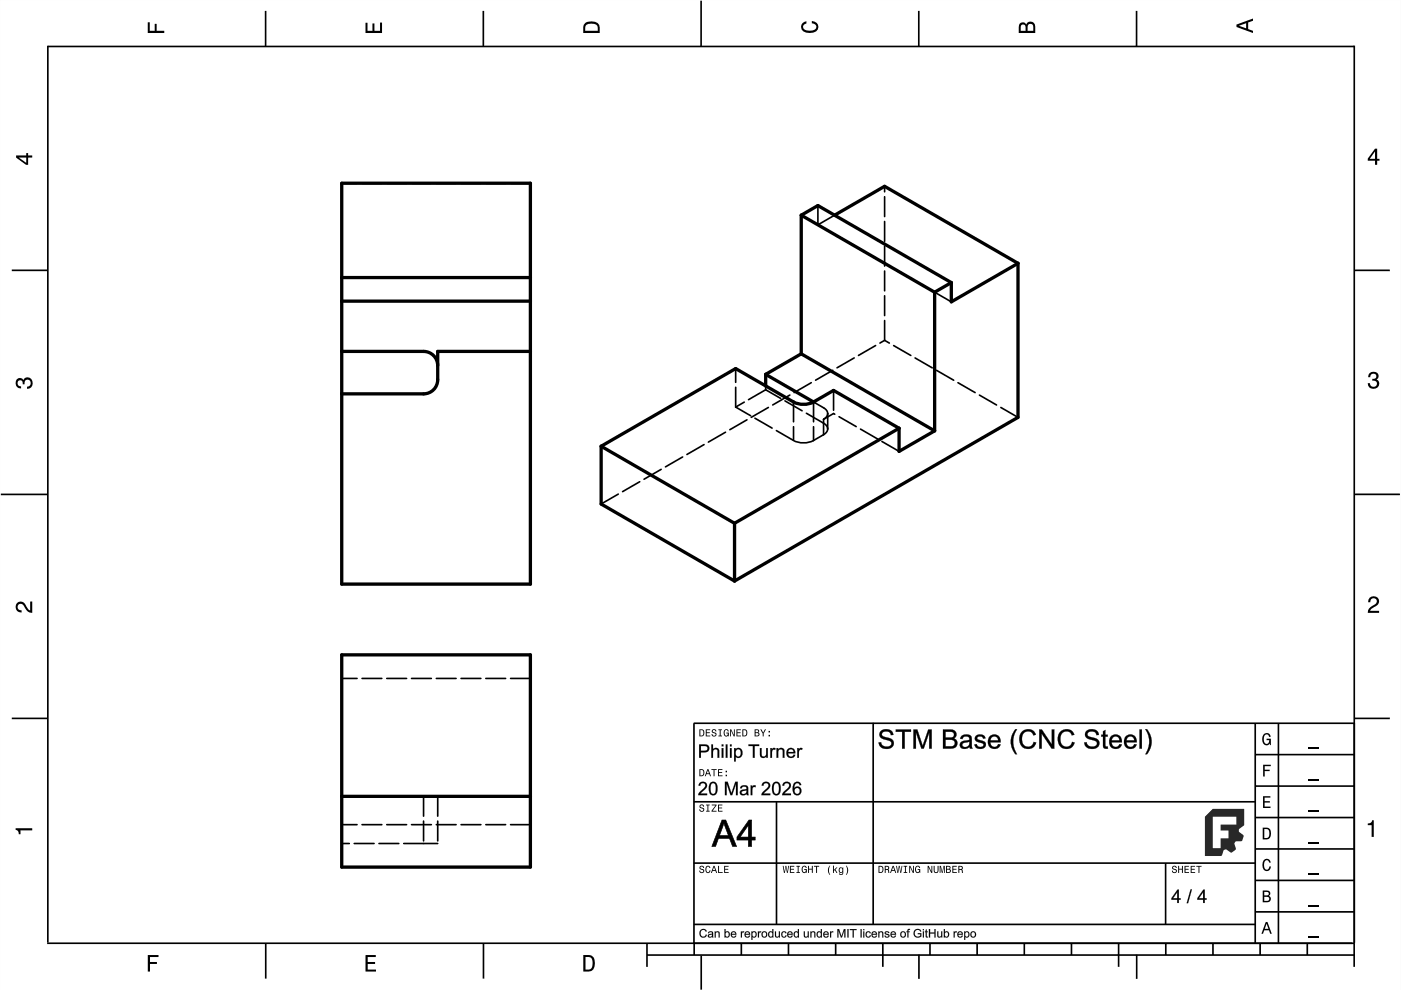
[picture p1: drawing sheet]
<svg xmlns="http://www.w3.org/2000/svg" width="297mm" height="210mm" viewBox="0 0 297 210" stroke-linecap="round" stroke-linejoin="round" font-family="sans-serif">
<g fill="#000">
<path d="M0 0h297v210h-297zM0 0v210h297v-210z"/>
<path d="M153 173.8h.9l2.4 5.7h-1l-.6-1.7h-2.4l-.5 1.7h-1zM153.1 173.9l-2.2 5.5h.8l.6-1.7h2.4l.6 1.7h.9l-2.3-5.5zM153.4 174.5h.1l-.2 .8-.8 1.9 1.9-.1v.1zM153.4 174.4h.1l1 2.8h-2l.7-1.7zM158.8 173.8h.6v3.7l.8-.1v.8l-.8-.1v1.4h-.8l.1-1.4-2.5 .1v-.7zM158.8 173.9l-2.6 3.6v.6l2.5-.1v1.4h.7l-.1-1.4 .8 .1v-.6h-.8l.1-3.6zM158.6 175h.1l-1.7 2.5-.1-.1 1.8 .1zM158.7 174.8v2.7h-1.9z"/>
<path d="M153.1 173.9h.8l2.3 5.5h-.9l-.6-1.6h-2.4l-.6 1.6h-.8zM153.5 174.4l-1 2.8h1.9zM158.8 173.9h.6v3.6h.7v.6h-.7v1.3h-.7v-1.3h-2.5v-.6zM158.7 175l-1.8 2.5h1.8z"/>
<path d="M148.6 197.1a.78 .78 0 0 1 1.2 .4h-.2a.6 .6 0 0 0-.8-.3 .6 .6 0 0 0-.2 .9 .55 .55 0 0 0 .5 .5 .55 .55 0 0 0 .5-.5l.3 .1a.86 .86 0 0 1-1.3 .5 .86 .86 0 0 1-.2-1.3zM150.2 197.6l.1-.1a.58 .58 0 0 1 .7 0 .58 .58 0 0 1 .2 .7l.1 .6h-.3v-.2a.46 .46 0 0 1-.7 .2 .46 .46 0 0 1-.1-.7l.8-.1a.33 .33 0 0 0-.3-.4 .33 .33 0 0 0-.4 .3l-.2-.1zM150.4 198.3a.31 .31 0 0 0 .2 .4 .31 .31 0 0 0 .4-.4v-.2zM151.5 197.5h.2v.2a.46 .46 0 0 1 .6-.2 .46 .46 0 0 1 .3 .5v.8h-.2v-.8a.3 .3 0 0 0-.3-.4 .3 .3 0 0 0-.3 .3l-.1 .9h-.2zM153.6 197h.2v.6a.59 .59 0 0 1 .9 .5 .59 .59 0 0 1-.9 .5v.2h-.2zM153.9 197.8a.44 .44 0 0 0-.1 .6 .44 .44 0 0 0 .6 .1v-.8l-.2-.1zM155.1 197.6a.6 .6 0 0 1 .7-.1 .6 .6 0 0 1 .3 .7h-.9a.38 .38 0 0 0 .2 .4 .38 .38 0 0 0 .5-.2h.2a.66 .66 0 0 1-1 .3 .66 .66 0 0 1 0-1.1zM155.3 197.7l-.1 .3h.7l-.2-.3zM157.1 197.5h.2v.2l.4-.2v.2a.29 .29 0 0 0-.3 .1 .29 .29 0 0 0-.1 .3v.7h-.2zM158 197.6a.6 .6 0 0 1 .7-.1 .6 .6 0 0 1 .3 .7h-.9a.38 .38 0 0 0 .3 .4 .38 .38 0 0 0 .4-.2h.2a.66 .66 0 0 1-1 .3 .66 .66 0 0 1 0-1.1zM158.2 197.7l-.1 .3h.7l-.2-.3zM159.3 197.5h.2v.1a.59 .59 0 0 1 .9 .5 .59 .59 0 0 1-.9 .5v.7h-.2zM159.6 197.8l-.1 .5 .2 .3a.47 .47 0 0 0 .5-.5 .47 .47 0 0 0-.5-.4zM160.7 197.5h.2v.2l.4-.2v.2a.29 .29 0 0 0-.3 .1 .29 .29 0 0 0-.1 .3v.7h-.2zM161.5 198.1a.66 .66 0 0 1 1.3 0 .66 .66 0 0 1-1.3 0zM161.8 197.8a.44 .44 0 0 0-.1 .6 .44 .44 0 0 0 .7-.1l-.1-.5-.2-.2zM163 197.6l.4-.2 .4 .2v-.6h.2v1.8h-.2v-.2a.62 .62 0 0 1-.9-.1 .62 .62 0 0 1 .1-.9zM163.2 197.7a.45 .45 0 0 0-.2 .7 .45 .45 0 0 0 .7 .1v-.7l-.3-.2zM164.3 197.5h.2v.7a.32 .32 0 0 0 .4 .4 .32 .32 0 0 0 .2-.4v-.7h.3v1.3h-.2v-.2a.46 .46 0 0 1-.6 .2 .46 .46 0 0 1-.3-.5zM165.8 197.6l.6-.1 .3 .4h-.2l-.1-.2a.44 .44 0 0 0-.5 .4 .44 .44 0 0 0 .5 .4l.2-.2h.2a.62 .62 0 0 1-.9 .4 .62 .62 0 0 1-.2-.9zM167.1 197.6a.6 .6 0 0 1 .7-.1 .6 .6 0 0 1 .3 .7h-1a.38 .38 0 0 0 .3 .4 .38 .38 0 0 0 .4-.2h.3a.66 .66 0 0 1-1 .3 .66 .66 0 0 1 0-1.1zM167.2 197.7l-.1 .3h.7l-.2-.3zM168.4 197.6l.4-.2 .4 .2v-.6h.2v1.8h-.2v-.2a.62 .62 0 0 1-.9-.1 .62 .62 0 0 1 .1-.9zM168.6 197.7a.45 .45 0 0 0-.1 .7 .45 .45 0 0 0 .6 .1v-.7l-.3-.2zM170.4 197.5h.2v.7a.32 .32 0 0 0 .4 .4 .32 .32 0 0 0 .3-.4v-.7h.2v1.3h-.2v-.2a.46 .46 0 0 1-.6 .2 .46 .46 0 0 1-.3-.5zM171.8 197.5h.2v.2a.46 .46 0 0 1 .6-.2 .46 .46 0 0 1 .3 .5v.8h-.2v-.8a.3 .3 0 0 0-.3-.4 .3 .3 0 0 0-.3 .3l-.1 .9h-.2zM173.3 197.6l.4-.2 .3 .2v-.6h.3v1.8h-.2v-.2a.62 .62 0 0 1-.9-.1 .62 .62 0 0 1 .1-.9zM173.5 197.7a.45 .45 0 0 0-.2 .7 .45 .45 0 0 0 .7 .1v-.7l-.3-.2zM174.7 197.6a.6 .6 0 0 1 .7-.1 .6 .6 0 0 1 .3 .7h-.9a.38 .38 0 0 0 .2 .4 .38 .38 0 0 0 .5-.2h.2a.66 .66 0 0 1-1 .3 .66 .66 0 0 1 0-1.1zM174.9 197.7l-.1 .3h.7l-.2-.3zM176 197.5h.2v.2l.4-.2v.2a.29 .29 0 0 0-.3 .1 .29 .29 0 0 0-.1 .3v.7h-.2zM177.5 197h.4l.5 1.5 .5-1.5h.3v1.8h-.2v-1.5l-.5 1.5h-.2l-.5-1.6v1.6h-.3zM179.7 197h.2v1.8h-.2zM180.2 197h1.4v.2h-.6v1.6h-.2v-1.6h-.6zM182.5 197h.2v1.8h-.2zM183 197h.2v.2h-.2zM183 197.5h.2v1.3h-.2zM183.7 197.6l.6-.1 .3 .4h-.2l-.1-.2a.44 .44 0 0 0-.6 .4 .44 .44 0 0 0 .6 .4l.1-.2h.2a.62 .62 0 0 1-.8 .4 .62 .62 0 0 1-.2-.9zM184.9 197.6a.6 .6 0 0 1 .7-.1 .6 .6 0 0 1 .4 .7h-1a.38 .38 0 0 0 .3 .4 .38 .38 0 0 0 .4-.2h.2a.66 .66 0 0 1-1 .3 .66 .66 0 0 1 0-1.1zM185.1 197.7l-.1 .3h.7l-.2-.3zM186.2 197.5h.2v.2a.46 .46 0 0 1 .6-.2 .46 .46 0 0 1 .3 .5v.8h-.2v-.8a.3 .3 0 0 0-.3-.4 .3 .3 0 0 0-.3 .3l-.1 .9h-.2zM187.6 197.6l.2-.1a.51 .51 0 0 1 .8 .3h-.3a.26 .26 0 0 0-.3-.2 .26 .26 0 0 0-.2 .3l.1 .1a.45 .45 0 0 1 .6 .2 .45 .45 0 0 1-.1 .5h-.7l-.2-.3h.2a.29 .29 0 0 0 .4 .3 .29 .29 0 0 0 .2-.4 .55 .55 0 0 1-.7-.6zM189 197.6a.6 .6 0 0 1 .7-.1 .6 .6 0 0 1 .3 .7h-1a.38 .38 0 0 0 .3 .4 .38 .38 0 0 0 .4-.2h.3a.66 .66 0 0 1-1 .3 .66 .66 0 0 1 0-1.1zM189.1 197.7l-.1 .3h.8l-.3-.3zM190.9 198.1a.66 .66 0 0 1 1.3 0 .66 .66 0 0 1-1.3 0zM191.2 197.8a.44 .44 0 0 0-.1 .6 .44 .44 0 0 0 .7-.1l-.1-.5-.2-.2zM192.5 197.1l.5-.1-.1 .2-.3 .1v.2h.3v.1h-.3v1.2h-.2v-1.2h-.2v-.1h.2zM194 197.1a.83 .83 0 0 1 1.3 .4h-.2a.66 .66 0 0 0-1-.2 .66 .66 0 0 0-.1 1 .74 .74 0 0 0 1.1 .1v-.3h-.5v-.2h.7v.6a.97 .97 0 0 1-1.4 .1 .97 .97 0 0 1 .1-1.5zM195.7 197h.2v.2h-.2zM195.7 197.5h.2v1.3h-.2zM196.3 197.2l.2-.2v.5h.2v.1h-.2v.8l.2 .4a.32 .32 0 0 1-.3-.1 .32 .32 0 0 1-.1-.3v-.8h-.2zM197 197h.2v.7h.9v-.7h.3v1.8h-.3v-.9h-.9v.9h-.2zM198.7 197.5h.2v.7a.32 .32 0 0 0 .4 .4 .32 .32 0 0 0 .3-.4v-.7h.2v1.3h-.2v-.2a.46 .46 0 0 1-.6 .2 .46 .46 0 0 1-.3-.5zM200.1 197h.2v.6a.59 .59 0 0 1 .9 .5 .59 .59 0 0 1-.9 .5v.2h-.2zM200.4 197.8a.44 .44 0 0 0-.1 .6 .44 .44 0 0 0 .6 .1v-.8l-.2-.1zM202.2 197.5h.2v.2l.4-.2v.2a.29 .29 0 0 0-.3 .1 .29 .29 0 0 0-.1 .3v.7h-.2zM203.1 197.6a.6 .6 0 0 1 .7-.1 .6 .6 0 0 1 .4 .7h-1a.38 .38 0 0 0 .3 .4 .38 .38 0 0 0 .4-.2h.2a.66 .66 0 0 1-1 .3 .66 .66 0 0 1 0-1.1zM203.3 197.7l-.1 .3h.7l-.2-.3zM204.4 197.5h.2v.1a.59 .59 0 0 1 .9 .5 .59 .59 0 0 1-.9 .5v.7h-.2zM204.7 197.8l-.1 .5 .2 .3a.47 .47 0 0 0 .5-.5 .47 .47 0 0 0-.5-.4zM205.7 198.1a.66 .66 0 0 1 1.3 0 .66 .66 0 0 1-1.3 0zM206.1 197.8a.44 .44 0 0 0-.1 .6 .44 .44 0 0 0 .7-.1l-.1-.5-.3-.2z"/>
<path d="M148.6 197.1a.79 .79 0 0 1 1.3 .4h-.3a.59 .59 0 0 0-.8-.3 .59 .59 0 0 0-.2 .9 .53 .53 0 0 0 .5 .5 .53 .53 0 0 0 .5-.5l.3 .1a.82 .82 0 0 1-1 .6 .82 .82 0 0 1-.6-.9zM148.6 197.2a.87 .87 0 0 0-.1 1.3 .87 .87 0 0 0 1.3-.1l.1-.2-.3-.1a.58 .58 0 0 1-.7 .5 .58 .58 0 0 1-.4-.7 .58 .58 0 0 1 .4-.7 .58 .58 0 0 1 .7 .3h.2a.77 .77 0 0 0-1.2-.3zM150.2 197.6a.55 .55 0 0 1 .6-.2 .55 .55 0 0 1 .4 .5l.1 .9h-.3v-.2a.46 .46 0 0 1-.7 .2 .46 .46 0 0 1 0-.7l.7-.1a.32 .32 0 0 0-.3-.4 .32 .32 0 0 0-.4 .3h-.2zM150.2 197.6l-.1 .2 .2 .1a.35 .35 0 0 1 .6-.2l.1 .3-.6 .1a.4 .4 0 0 0-.3 .5 .4 .4 0 0 0 .6 .1l.3-.1v.2h.3l-.1-1.1a.6 .6 0 0 0-1-.1zM150.4 198.3h-.1a.29 .29 0 0 0 .3 .4 .29 .29 0 0 0 .3-.3l.1-.3zM150.4 198.3l.6-.2a.35 .35 0 0 1-.2 .5 .35 .35 0 0 1-.5-.3zM151.5 197.5h.2v.2a.47 .47 0 0 1 .6-.3 .47 .47 0 0 1 .3 .6v.8h-.2v-.8a.29 .29 0 0 0-.3-.4 .29 .29 0 0 0-.3 .3v.9h-.3zM151.5 197.5v1.3h.2l.1-.9a.31 .31 0 0 1 .3-.3 .31 .31 0 0 1 .3 .4v.8h.2v-1a.46 .46 0 0 0-.4-.3 .46 .46 0 0 0-.5 .2v-.2zM153.6 197h.2v.6a.61 .61 0 0 1 1 .5 .61 .61 0 0 1-1 .5v.2h-.2zM153.6 197v1.8h.2v-.2a.57 .57 0 0 0 .8-.1 .57 .57 0 0 0 0-.8 .57 .57 0 0 0-.8 0v-.7zM153.9 197.8a.43 .43 0 0 0-.1 .6 .43 .43 0 0 0 .6 .1v-.7l-.2-.2zM153.9 197.7a.42 .42 0 0 1 .6 .4 .42 .42 0 0 1-.6 .4zM155.1 197.6a.61 .61 0 0 1 .7-.1 .61 .61 0 0 1 .3 .7h-.9a.37 .37 0 0 0 .3 .4 .37 .37 0 0 0 .4-.3l.2 .1a.67 .67 0 0 1-1 .3 .67 .67 0 0 1 0-1.1zM155.1 197.6a.65 .65 0 0 0 0 1.1 .65 .65 0 0 0 1-.3h-.2a.38 .38 0 0 1-.5 .2 .38 .38 0 0 1-.2-.4h.9a.59 .59 0 0 0-.3-.7 .59 .59 0 0 0-.7 .1zM155.3 197.7l-.1 .3h.7l-.2-.3zM155.3 197.7l.4-.1 .2 .4h-.7zM157.1 197.5h.2v.2l.2-.3 .3 .1-.1 .2-.4 .1v1h-.2zM157.1 197.5v1.3h.2v-.7a.29 .29 0 0 1 .1-.4 .29 .29 0 0 1 .3 0l.1-.2h-.3l-.2 .2v-.2zM158 197.6a.61 .61 0 0 1 .7-.1 .61 .61 0 0 1 .3 .7h-.9a.37 .37 0 0 0 .3 .4 .37 .37 0 0 0 .4-.3l.3 .1a.67 .67 0 0 1-1.1 .3 .67 .67 0 0 1 0-1.1zM158 197.6a.65 .65 0 0 0 .1 1.1 .65 .65 0 0 0 .9-.3h-.2a.38 .38 0 0 1-.4 .2 .38 .38 0 0 1-.3-.4h.9a.59 .59 0 0 0-.3-.7 .59 .59 0 0 0-.7 .1zM158.2 197.7l-.1 .3h.7l-.2-.3zM158.2 197.7l.4-.1 .2 .4h-.7zM159.3 197.5h.2v.1a.49 .49 0 0 1 .5-.2 .49 .49 0 0 1 .4 .4 .62 .62 0 0 1 0 .8 .62 .62 0 0 1-.9 0v.7h-.2zM159.3 197.5v1.8h.2v-.7a.58 .58 0 0 0 .9-.5 .58 .58 0 0 0-.9-.4v-.2zM159.6 197.8l-.1 .5 .2 .3a.46 .46 0 0 0 .5-.5 .46 .46 0 0 0-.5-.4zM159.6 197.7l.1-.1a.45 .45 0 0 1 .5 .6 .45 .45 0 0 1-.6 .3l-.1-.4zM160.7 197.5h.2v.2l.2-.3 .3 .1-.1 .2-.3 .1-.1 1h-.2zM160.7 197.5v1.3h.2v-.7a.29 .29 0 0 1 .1-.4 .29 .29 0 0 1 .3 0l.1-.2h-.3l-.2 .2v-.2zM161.4 198.1a.7 .7 0 0 1 1.4 0 .7 .7 0 0 1-1.4 0zM161.5 198.1a.65 .65 0 0 0 1.3 0 .65 .65 0 0 0-1.3 0zM161.8 197.8a.45 .45 0 0 0-.1 .6 .45 .45 0 0 0 .6 .1 .45 .45 0 0 0 .1-.6 .45 .45 0 0 0-.6-.1zM161.8 197.7a.45 .45 0 0 1 .7 .4 .45 .45 0 0 1-.7 .4l-.1-.4zM163 197.6a.47 .47 0 0 1 .8 0l-.1-.6h.3v1.8h-.2v-.2a.63 .63 0 0 1-.9-.1 .63 .63 0 0 1 .1-.9zM163 197.6a.6 .6 0 0 0-.1 .9 .6 .6 0 0 0 .9 .1v.2h.2v-1.8h-.2v.7a.47 .47 0 0 0-.8-.1zM163.2 197.8l-.1 .5 .2 .3a.43 .43 0 0 0 .5-.5 .43 .43 0 0 0-.6-.3zM163.2 197.7l.1-.1a.48 .48 0 0 1 .5 .5 .48 .48 0 0 1-.5 .5l-.2-.3zM164.3 197.5h.2l.1 .9a.31 .31 0 0 0 .4 .2 .31 .31 0 0 0 .1-.4v-.7h.3v1.3h-.2v-.2a.47 .47 0 0 1-.5 .2 .47 .47 0 0 1-.4-.3zM164.3 197.5v.8a.45 .45 0 0 0 .3 .5 .45 .45 0 0 0 .6-.3v.3h.2v-1.3h-.3l.1 .7a.34 .34 0 0 1-.3 .4 .34 .34 0 0 1-.4-.4v-.7zM165.8 197.6a.56 .56 0 0 1 .6-.2 .56 .56 0 0 1 .4 .5h-.3a.32 .32 0 0 0-.3-.3 .32 .32 0 0 0-.3 .3v.4a.32 .32 0 0 0 .3 .3 .32 .32 0 0 0 .3-.3h.3a.57 .57 0 0 1-.6 .5 .57 .57 0 0 1-.6-.5zM165.8 197.6a.63 .63 0 0 0 0 1 .63 .63 0 0 0 1-.3h-.2a.34 .34 0 0 1-.4 .3 .34 .34 0 0 1-.3-.2v-.5a.33 .33 0 0 1 .3-.3 .33 .33 0 0 1 .3 .3h.2a.55 .55 0 0 0-.9-.3zM167 197.6a.61 .61 0 0 1 .8-.1 .61 .61 0 0 1 .3 .7h-1a.37 .37 0 0 0 .3 .4 .37 .37 0 0 0 .4-.3l.3 .1a.67 .67 0 0 1-1 .3 .67 .67 0 0 1-.1-1.1zM167.1 197.6a.65 .65 0 0 0 0 1.1 .65 .65 0 0 0 1-.3h-.3a.38 .38 0 0 1-.4 .2 .38 .38 0 0 1-.3-.4h1a.59 .59 0 0 0-.3-.7 .59 .59 0 0 0-.7 .1zM167.2 197.7l-.1 .3h.7l-.2-.3zM167.2 197.7l.4-.1 .3 .4h-.8zM168.4 197.6a.47 .47 0 0 1 .8 0v-.6h.2v1.8h-.2v-.2a.63 .63 0 0 1-.9-.1 .63 .63 0 0 1 .1-.9zM168.4 197.6a.6 .6 0 0 0-.1 .9 .6 .6 0 0 0 .9 .1v.2h.2v-1.8h-.2v.7a.47 .47 0 0 0-.8-.1zM168.6 197.8l-.1 .5 .2 .3a.43 .43 0 0 0 .5-.5 .43 .43 0 0 0-.6-.3zM168.6 197.7l.1-.1a.48 .48 0 0 1 .5 .5 .48 .48 0 0 1-.5 .5l-.2-.3zM170.4 197.5h.3v.9a.31 .31 0 0 0 .4 .2 .31 .31 0 0 0 .1-.4v-.7h.3v1.3h-.2v-.2a.47 .47 0 0 1-.5 .2 .47 .47 0 0 1-.4-.3zM170.4 197.5v.8a.45 .45 0 0 0 .3 .5 .45 .45 0 0 0 .6-.3v.3h.2v-1.3h-.2v.7a.34 .34 0 0 1-.3 .4 .34 .34 0 0 1-.4-.4v-.7zM171.8 197.5h.2v.2a.47 .47 0 0 1 .6-.3 .47 .47 0 0 1 .3 .6v.8h-.3v-.8a.29 .29 0 0 0-.2-.4 .29 .29 0 0 0-.3 .3v.9h-.3zM171.8 197.5v1.3h.2l.1-.9a.31 .31 0 0 1 .3-.3 .31 .31 0 0 1 .3 .4v.8h.2l-.1-1a.46 .46 0 0 0-.4-.3 .46 .46 0 0 0-.4 .2v-.2zM173.3 197.6a.47 .47 0 0 1 .7 0v-.6h.3v1.8h-.3l.1-.2a.63 .63 0 0 1-.9-.1 .63 .63 0 0 1 .1-.9zM173.3 197.6a.6 .6 0 0 0-.1 .9 .6 .6 0 0 0 .9 .1v.2h.2v-1.8h-.3v.7a.47 .47 0 0 0-.7-.1zM173.5 197.8l-.1 .5 .2 .3a.43 .43 0 0 0 .4-.5 .43 .43 0 0 0-.5-.3zM173.4 197.7l.2-.1a.48 .48 0 0 1 .5 .5 .48 .48 0 0 1-.5 .5l-.2-.3zM174.7 197.6a.61 .61 0 0 1 .7-.1 .61 .61 0 0 1 .3 .7h-.9a.37 .37 0 0 0 .3 .4 .37 .37 0 0 0 .4-.3l.2 .1a.67 .67 0 0 1-1 .3 .67 .67 0 0 1 0-1.1zM174.7 197.6a.65 .65 0 0 0 0 1.1 .65 .65 0 0 0 1-.3h-.2a.38 .38 0 0 1-.5 .2 .38 .38 0 0 1-.2-.4h.9a.59 .59 0 0 0-.3-.7 .59 .59 0 0 0-.7 .1zM174.9 197.7l-.1 .3h.7l-.2-.3zM174.9 197.7l.4-.1 .2 .4h-.7zM176 197.5h.2v.2l.2-.3 .3 .1-.1 .2-.4 .1v1h-.2zM176 197.5v1.3h.2v-.7a.29 .29 0 0 1 .1-.4 .29 .29 0 0 1 .3 0l.1-.2h-.3l-.2 .2v-.2zM177.5 197h.4l.5 1.5 .5-1.5h.4v1.8h-.3v-1.5l-.5 1.5h-.2l-.5-1.6v1.6h-.3zM177.5 197v1.8h.3v-1.6l.5 1.6h.2l.5-1.5v1.5h.2v-1.8h-.3l-.5 1.6-.5-1.6zM179.7 197h.2v1.8h-.2zM179.7 197v1.8h.2v-1.8zM180.2 197h1.4v.2h-.6v1.6h-.2v-1.6h-.6zM180.2 197v.2h.6v1.6h.2v-1.6h.6v-.2zM182.5 197h.2v1.8h-.2zM182.5 197v1.8h.2v-1.8zM183 197h.3v.2h-.3zM183 197v.2h.2v-.2zM183 197.5h.3v1.3h-.3zM183 197.5v1.3h.2v-1.3zM183.7 197.6a.56 .56 0 0 1 .5-.2 .56 .56 0 0 1 .4 .5h-.2a.32 .32 0 0 0-.3-.3 .32 .32 0 0 0-.3 .3v.4a.32 .32 0 0 0 .3 .3 .32 .32 0 0 0 .3-.3h.2a.57 .57 0 0 1-.5 .5 .57 .57 0 0 1-.6-.5zM183.7 197.6a.63 .63 0 0 0 0 1 .63 .63 0 0 0 .9-.3h-.2a.34 .34 0 0 1-.3 .3 .34 .34 0 0 1-.3-.2v-.5a.33 .33 0 0 1 .3-.3 .33 .33 0 0 1 .3 .3h.2a.55 .55 0 0 0-.9-.3zM184.9 197.6a.61 .61 0 0 1 .8-.1 .61 .61 0 0 1 .3 .7h-1a.37 .37 0 0 0 .3 .4 .37 .37 0 0 0 .4-.3l.3 .1a.67 .67 0 0 1-1.1 .3 .67 .67 0 0 1 0-1.1zM184.9 197.6a.65 .65 0 0 0 .1 1.1 .65 .65 0 0 0 .9-.3h-.2a.38 .38 0 0 1-.4 .2 .38 .38 0 0 1-.3-.4h.9a.59 .59 0 0 0-.3-.7 .59 .59 0 0 0-.7 .1zM185.1 197.7l-.1 .3h.7l-.2-.3zM185.1 197.7l.4-.1 .2 .4h-.7zM186.2 197.5h.2v.2a.47 .47 0 0 1 .6-.3 .47 .47 0 0 1 .3 .6v.8h-.3v-.8a.29 .29 0 0 0-.2-.4 .29 .29 0 0 0-.3 .3v.9h-.3zM186.2 197.5v1.3h.2l.1-.9a.31 .31 0 0 1 .3-.3 .31 .31 0 0 1 .3 .4v.8h.2l-.1-1a.46 .46 0 0 0-.4-.3 .46 .46 0 0 0-.4 .2v-.2zM187.6 197.6l.2-.1a.47 .47 0 0 1 .8 .3l-.3 .1a.26 .26 0 0 0-.2-.3 .26 .26 0 0 0-.3 .3l.3 .1a.46 .46 0 0 1 .5 .6 .46 .46 0 0 1-.7 .2l-.4-.4 .2-.1a.33 .33 0 0 0 .3 .3 .33 .33 0 0 0 .4-.2l-.1-.1a.53 .53 0 0 1-.6-.1 .53 .53 0 0 1-.1-.6zM187.7 197.6a.39 .39 0 0 0-.1 .5 .39 .39 0 0 0 .5 .1l.3 .1a.32 .32 0 0 1-.3 .3 .32 .32 0 0 1-.4-.2h-.2a.53 .53 0 0 0 .6 .4 .53 .53 0 0 0 .5-.5l-.8-.5a.29 .29 0 0 1 .3-.2 .29 .29 0 0 1 .2 .2h.2a.55 .55 0 0 0-.8-.2zM188.9 197.6a.61 .61 0 0 1 .8-.1 .61 .61 0 0 1 .3 .7h-1a.37 .37 0 0 0 .3 .4 .37 .37 0 0 0 .4-.3l.3 .1a.67 .67 0 0 1-1 .3 .67 .67 0 0 1-.1-1.1zM189 197.6a.65 .65 0 0 0 0 1.1 .65 .65 0 0 0 1-.3h-.3a.38 .38 0 0 1-.4 .2 .38 .38 0 0 1-.3-.4h1a.59 .59 0 0 0-.3-.7 .59 .59 0 0 0-.7 .1zM189.1 197.7l-.1 .3h.8l-.3-.3zM189.1 197.7l.5-.1 .2 .4h-.8zM190.9 198.1a.67 .67 0 0 1 1.3 0 .67 .67 0 0 1-1.3 0zM190.9 198.1a.65 .65 0 0 0 1.3 0 .65 .65 0 0 0-1.3 0zM191.2 197.8a.45 .45 0 0 0-.1 .6 .45 .45 0 0 0 .6 .1 .45 .45 0 0 0 .1-.6 .45 .45 0 0 0-.6-.1zM191.2 197.7a.45 .45 0 0 1 .7 .4 .45 .45 0 0 1-.7 .4l-.1-.4zM192.4 197.1l.6-.1-.1 .2a.22 .22 0 0 0-.2 0 .22 .22 0 0 0-.1 .3h.3v.2l-.3-.1v1.2h-.2v-1.2l-.2 .1v-.2h.2zM192.5 197.1l-.1 .4h-.2v.1h.2v1.2h.2v-1.2h.3v-.1h-.3a.23 .23 0 0 1 0-.3 .23 .23 0 0 1 .3 0l.1-.2zM194 197.1a.8 .8 0 0 1 1.3 .4l-.2 .1a.59 .59 0 0 0-.5-.4 .59 .59 0 0 0-.6 .3 .71 .71 0 0 0 .2 .9 .71 .71 0 0 0 .9 0v-.3h-.5v-.3h.8v.7a.98 .98 0 0 1-1.5 .1 .98 .98 0 0 1 .1-1.5zM194 197.2a.96 .96 0 0 0 0 1.3 .96 .96 0 0 0 1.3 0v-.6h-.7v.2h.5v.3a.7 .7 0 0 1-.9 0 .7 .7 0 0 1-.1-.9 .7 .7 0 0 1 .9-.2l.1 .2h.2a.81 .81 0 0 0-1.3-.3zM195.7 197h.2v.2h-.2zM195.7 197v.2h.2v-.2zM195.7 197.5h.2v1.3h-.2zM195.7 197.5v1.3h.2v-1.3zM196.3 197.1l.2-.1v.5h.2v.2h-.2v.8l.2 .1v.2a.34 .34 0 0 1-.3 0 .34 .34 0 0 1-.1-.4v-.8l-.2 .1v-.2h.2zM196.3 197.2v.3h-.2v.1h.2v.8a.31 .31 0 0 0 .1 .3 .31 .31 0 0 0 .3 .1l-.2-.4v-.8h.2v-.1h-.2v-.5zM196.9 197h.3v.7h.9v-.7h.3v1.8h-.3v-.9h-.9v.9h-.3zM197 197v1.8h.2v-.9h.9v.9h.3v-1.8h-.3v.7h-.9v-.7zM198.7 197.5h.3v.9a.31 .31 0 0 0 .4 .2 .31 .31 0 0 0 .1-.4v-.7h.3v1.3h-.2v-.2a.47 .47 0 0 1-.5 .2 .47 .47 0 0 1-.4-.3zM198.7 197.5v.8a.45 .45 0 0 0 .3 .5 .45 .45 0 0 0 .6-.3v.3h.2v-1.3h-.2v.7a.34 .34 0 0 1-.3 .4 .34 .34 0 0 1-.4-.4v-.7zM200.1 197h.2v.6a.61 .61 0 0 1 1 .5 .61 .61 0 0 1-1 .5v.2h-.2zM200.1 197v1.8h.2v-.2a.57 .57 0 0 0 .8-.1 .57 .57 0 0 0 0-.8 .57 .57 0 0 0-.8 0v-.7zM200.4 197.8a.43 .43 0 0 0-.1 .6 .43 .43 0 0 0 .6 .1v-.7l-.2-.2zM200.4 197.7a.42 .42 0 0 1 .6 .4 .42 .42 0 0 1-.6 .4zM202.2 197.5h.2v.2l.2-.3 .3 .1-.1 .2-.3 .1-.1 1h-.2zM202.2 197.5v1.3h.2v-.7a.29 .29 0 0 1 .1-.4 .29 .29 0 0 1 .3 0l.1-.2h-.3l-.2 .2v-.2zM203.1 197.6a.61 .61 0 0 1 .8-.1 .61 .61 0 0 1 .3 .7h-1a.37 .37 0 0 0 .3 .4 .37 .37 0 0 0 .4-.3l.3 .1a.67 .67 0 0 1-1.1 .3 .67 .67 0 0 1 0-1.1zM203.1 197.6a.65 .65 0 0 0 .1 1.1 .65 .65 0 0 0 .9-.3h-.2a.38 .38 0 0 1-.4 .2 .38 .38 0 0 1-.3-.4h.9a.59 .59 0 0 0-.3-.7 .59 .59 0 0 0-.7 .1zM203.3 197.7l-.1 .3h.7l-.2-.3zM203.3 197.7l.4-.1 .2 .4h-.7zM204.4 197.5h.2v.1a.49 .49 0 0 1 .5-.2 .49 .49 0 0 1 .4 .4 .62 .62 0 0 1 0 .8 .62 .62 0 0 1-.9 0l.1 .7h-.3zM204.4 197.5v1.8h.2v-.7a.58 .58 0 0 0 .9-.5 .58 .58 0 0 0-.9-.4v-.2zM204.7 197.8v.5l.1 .3a.46 .46 0 0 0 .5-.5 .46 .46 0 0 0-.5-.4zM204.7 197.7l.1-.1a.45 .45 0 0 1 .5 .6 .45 .45 0 0 1-.6 .3l-.1-.4zM205.7 198.1a.7 .7 0 0 1 1.4 0 .7 .7 0 0 1-1.4 0zM205.7 198.1a.65 .65 0 0 0 1.3 0 .65 .65 0 0 0-1.3 0zM206.1 197.8a.45 .45 0 0 0-.1 .6 .45 .45 0 0 0 .6 .1 .45 .45 0 0 0 .1-.6 .45 .45 0 0 0-.6-.1zM206.1 197.7a.45 .45 0 0 1 .6 .4 .45 .45 0 0 1-.6 .4l-.2-.4z"/>
</g>
<g fill="none" stroke="#000" stroke-width=".35">
<path d="M10.1 9.9h277.1M10.1 9.7v190.1M56.3 2.3v7.6M102.5 2.3v7.6M148.6 .1v9.8M194.8 2.3v7.6M241 2.3v7.6M287.1 9.7v195.3M2.5 57.3h7.5M287.2 57.3h7.5M.2 104.8h10M287.2 104.8h9.6"/>
<path d="M2.5 152.3h7.5M147.1 153.3h140.1M147.1 153.3v46.7M185.1 153.2v42.8M266.1 160h21.1M266.1 153.3v46.7M271.1 153.3v46.7M287.2 152.3h7.5M147.1 170h119.1M164.6 170v26M266.1 180h21.1M266.1 173.3h21.1"/>
<path d="M266.1 166.7h21.1M10 200h277.2M56.3 200v7.5M102.5 200v7.5M137.2 200v5M147.1 196h119.1M147.1 183h119.1M147.2 200v2.5M157.2 200v2.5M167.2 200v2.5M177.2 200v2.5M187.2 200v5"/>
<path d="M197.2 200v2.5M207.2 200v2.5M217.2 200v2.5M227.2 200v2.5M237.2 200v5M247.1 183v13M247.2 200v2.5M257.2 200v2.5M266.1 193.3h21.1M266.1 186.7h21.1M267.2 200v2.5M277.2 200v2.5"/>
<path d="M137.1 202.5h150.1M148.7 202.6v7.2M194.8 202.4v5.1M241 202.4v5.1"/>
</g>
<g fill="#000">
<path d="M31.3 4.7h.5v1.8h1v-1.4h.4v1.4h1.6v.5h-3.5z" fill-rule="evenodd"/>
<path d="M77.5 4.8h.4v1.7h1.1v-1.5h.4v1.5h1.2v-1.7h.4v2.2h-3.5z" fill-rule="evenodd"/>
<path d="M124.1 4.9a2.19 2.19 0 0 0-.4 2.1h3.5v-1.2a1.42 1.42 0 0 0-1.8-1.3zM124.4 5.2a2.14 2.14 0 0 1 2.3 .3v1h-2.6v-1z" fill-rule="evenodd"/>
<path d="M170.1 4.9l.9-.4v.5a.7 .7 0 0 0-.7 .5 .7 .7 0 0 0 .3 .8 1.69 1.69 0 0 0 2.5-.6 .9 .9 0 0 0-1-.8v-.5a1.24 1.24 0 0 1 1.4 1.1 1.24 1.24 0 0 1-1 1.4 2.22 2.22 0 0 1-2.5-.7l-.2-.5z" fill-rule="evenodd"/>
<path d="M216.2 5l-.2 .8v1.2h3.5v-1.3a.98 .98 0 0 0-.7-1.1 .98 .98 0 0 0-1.2 .6 .84 .84 0 0 0-1.4-.2zM216.5 5.3a.54 .54 0 0 1 .7-.1 .54 .54 0 0 1 .2 .6v.7h-1zM218 5.2a.62 .62 0 0 1 .7-.1 .62 .62 0 0 1 .4 .6v.8h-1.2z" fill-rule="evenodd"/>
<path d="M262.2 5.2v.5l3.5 1.3v-.5l-1.1-.3v-1.4l1.1-.4v-.5zM262.7 5.5l1.5-.6v1.1z" fill-rule="evenodd"/>
<path d="M3.4 33v.4l2.1 1.5h.5v-1.5h.8v-.4h-.8v-.5h-.4v.5zM4 33.4h1.6v1.1z" fill-rule="evenodd"/>
<path d="M291.5 31.5l-1.5 2.1v.5h1.5v.8h.5v-.8h.5v-.4h-.5v-2.2zM291.5 32.1v1.6h-1.1z" fill-rule="evenodd"/>
<path d="M3.6 80.4a.86 .86 0 0 1 1.4 .2 1.06 1.06 0 0 1 1.2-.5 1.06 1.06 0 0 1 .7 1.2 1.1 1.1 0 0 1-1.2 1.1v-.4a.71 .71 0 0 0 .8-1 .71 .71 0 0 0-1.3-.1v.6h-.4a.61 .61 0 0 0-.3-.8 .61 .61 0 0 0-.8 .2 .61 .61 0 0 0 .2 .8l.6 .2v.5a1.15 1.15 0 0 1-1.2-.7 1.15 1.15 0 0 1 .3-1.3z" fill-rule="evenodd"/>
<path d="M290.4 79.1a1.08 1.08 0 0 1 1.3-.2 1.08 1.08 0 0 1 .5 1.3l-.3 .3a1.06 1.06 0 0 1 .5 1.3 1.06 1.06 0 0 1-1.2 .6 1.1 1.1 0 0 1-1.2-1.2h.5a.71 .71 0 0 0 .9 .8 .71 .71 0 0 0 .1-1.2l-.5-.1v-.4a.61 .61 0 0 0 .7-.3 .61 .61 0 0 0-.2-.8 .61 .61 0 0 0-.8 .2l-.2 .6h-.4z" fill-rule="evenodd"/>
<path d="M3.6 127.9a1.22 1.22 0 0 1 2 .7l.4 .6 .4 .2v-1.9h.4v2.4a1.8 1.8 0 0 1-1.7-1.4 .71 .71 0 0 0-.9-.5 .71 .71 0 0 0-.5 .9 .71 .71 0 0 0 .9 .5v.5a1.18 1.18 0 0 1-1.2-.7 1.18 1.18 0 0 1 .2-1.3z" fill-rule="evenodd"/>
<path d="M290.4 126.7a1.18 1.18 0 0 1 1.9 .3 1.18 1.18 0 0 1-1 1.7l-.5 .4-.3 .4h1.9v.4h-2.4a1.8 1.8 0 0 1 1.4-1.7 .71 .71 0 0 0 .5-.9 .71 .71 0 0 0-.9-.5 .71 .71 0 0 0-.5 .9h-.4z" fill-rule="evenodd"/>
<path d="M148.3 154.6v1.5h.5a.77 .77 0 0 0 .6-.7 .77 .77 0 0 0-.6-.8zM148.5 154.8a.58 .58 0 0 1 .6 .6 .58 .58 0 0 1-.6 .6zM149.6 154.6v1.5h1v-.1h-.8v-.6h.7v-.1h-.7v-.5h.8v-.2zM151 154.7a.53 .53 0 0 0 0 .6 .53 .53 0 0 0 .6 .2 .32 .32 0 0 1-.2 .5 .32 .32 0 0 1-.4-.4h-.1a.5 .5 0 0 0 .6 .6 .5 .5 0 0 0 .2-.9l-.4-.1a.28 .28 0 0 1-.1-.3 .28 .28 0 0 1 .3-.2 .28 .28 0 0 1 .2 .4h.2a.51 .51 0 0 0-.3-.5 .51 .51 0 0 0-.6 .1zM152.3 154.6v.2h.3v1.2h-.3v.1h.8v-.1h-.3v-1.2h.3v-.2zM153.6 154.8a.81 .81 0 0 0 .5 1.4l.3-.3 .1 .2v-.8h-.5v.2h.3l-.2 .5a.6 .6 0 0 1-.5-.6 .6 .6 0 0 1 .5-.6l.2 .3h.2l-.2-.4a.53 .53 0 0 0-.7 .1zM154.8 154.6v1.5h.2v-1.2l.6 1.2h.2v-1.5h-.2v1.3l-.6-1.3zM156.1 154.6v1.5h1v-.1h-.8v-.6h.7v-.1h-.7v-.5h.8v-.2zM157.4 154.6v1.5h.5a.77 .77 0 0 0 .6-.7 .77 .77 0 0 0-.6-.8zM157.6 154.8a.58 .58 0 0 1 .6 .6 .58 .58 0 0 1-.6 .6zM160 154.6v1.5h.6a.42 .42 0 0 0 .4-.3 .42 .42 0 0 0-.2-.5l.2-.2-.1-.4zM160.2 154.8h.3a.23 .23 0 0 1 .3 .2 .23 .23 0 0 1-.3 .3h-.3zM160.2 155.4h.3a.26 .26 0 0 1 .3 .3 .26 .26 0 0 1-.3 .3h-.3zM161.2 154.6l.5 .9v.6h.2v-.6l.5-.9h-.2l-.4 .7-.4-.7zM162.9 155.8v.3h.3v-.3zM162.9 155v.3h.3v-.3z" fill-rule="evenodd"/>
<path d="M267.9 155.8a.85 .85 0 0 1 .9-.4 .85 .85 0 0 1 .6 .8h-.3l-.1-.2a.49 .49 0 0 0-.4-.3 .49 .49 0 0 0-.5 .3 1.2 1.2 0 0 0 .4 1.7 .66 .66 0 0 0 .6-.8h-.6v-.3h1v1.4h-.2l-.1-.4-.3 .3a.85 .85 0 0 1-1.2-.6v-1.1z" fill-rule="evenodd"/>
<path d="M3.3 175.6h3.5v.5h-2.5v.8h-.3a.77 .77 0 0 0-.7-1z" fill-rule="evenodd"/>
<path d="M148.4 170.7a.53 .53 0 0 0 0 .6 .53 .53 0 0 0 .6 .2 .32 .32 0 0 1-.2 .5 .32 .32 0 0 1-.4-.4h-.2a.5 .5 0 0 0 .7 .5 .5 .5 0 0 0 .2-.8l-.4-.1a.28 .28 0 0 1-.1-.4 .28 .28 0 0 1 .3-.1 .28 .28 0 0 1 .2 .3h.2a.51 .51 0 0 0-.3-.4 .51 .51 0 0 0-.6 .1zM149.7 170.6v.2h.3v1.1h-.3v.2h.8v-.2h-.3v-1.1h.3v-.2zM150.9 170.6v.2h.8l-.9 1.3h1.1v-.2h-.8l.8-1.3zM152.2 170.6v1.5h1v-.2h-.8v-.5h.7v-.2h-.7v-.4h.8v-.2z" fill-rule="evenodd"/>
<path d="M148.3 163.1v1.5h.5a.77 .77 0 0 0 .6-.8 .77 .77 0 0 0-.6-.7zM148.5 163.3a.58 .58 0 0 1 .6 .5 .58 .58 0 0 1-.6 .6zM150 163.1l-.6 1.5h.2l.2-.5h.6l.1 .5h.2l-.5-1.5zM150.1 163.3l.2 .7h-.4zM150.8 163.1v.2h.5v1.3h.2v-1.3h.4v-.2zM152.2 163.1v1.5h1v-.2h-.8v-.5h.7v-.2h-.7v-.4h.8v-.2zM153.8 164.3v.3h.3v-.3zM153.8 163.4v.3h.3v-.3z" fill-rule="evenodd"/>
<path d="M267.8 168.8h1.5v.3h-1.2v.8h1.1v.3h-1.1v.8h1.3v.3h-1.6z" fill-rule="evenodd"/>
<path d="M267.8 162.1h1.6v.3h-1.3v.8h1.1v.3h-1.1v1.1h-.3z" fill-rule="evenodd"/>
<path d="M267.7 175.5v2.5h.8a1.37 1.37 0 0 0 .7-2.2 1.56 1.56 0 0 0-1.5-.3zM268.1 175.8a.98 .98 0 0 1 1.1 .7 .98 .98 0 0 1-.7 1.2h-.4z" fill-rule="evenodd"/>
<path d="M290 174.6a.77 .77 0 0 0 .9-.7h.4v3.5h-.5v-2.5h-.8z" fill-rule="evenodd"/>
<path d="M148.4 183.7a.53 .53 0 0 0 0 .6 .53 .53 0 0 0 .6 .2 .32 .32 0 0 1-.2 .5 .32 .32 0 0 1-.4-.4h-.2a.5 .5 0 0 0 .7 .5 .5 .5 0 0 0 .2-.8l-.4-.1a.28 .28 0 0 1-.1-.4 .28 .28 0 0 1 .3-.1 .28 .28 0 0 1 .2 .3h.2a.51 .51 0 0 0-.3-.4 .51 .51 0 0 0-.6 .1zM149.7 183.8l-.1 .2a.67 .67 0 0 0 0 .8 .67 .67 0 0 0 .9 .2l.1-.5h-.2l-.2 .4a.61 .61 0 0 1-.4-.6 .61 .61 0 0 1 .4-.6l.2 .3h.2l-.2-.3a.5 .5 0 0 0-.7 .1zM151.3 183.6l-.6 1.5h.2l.2-.5h.6l.1 .5h.2l-.5-1.5zM151.4 183.8l.2 .7h-.4zM152.2 183.6v1.5h1v-.2h-.8v-1.3zM153.5 183.6v1.5h1v-.2h-.8v-.5h.7v-.2h-.7v-.4h.8v-.2z" fill-rule="evenodd"/>
<path d="M166 183.6l.2 1.5h.2l.2-1.3 .2 1.3h.2l.3-1.5h-.2l-.2 1.3-.2-1.3h-.2l-.2 1.3-.2-1.3zM167.5 183.6v1.5h.9v-.2h-.7v-.5h.6v-.2h-.6v-.4h.7v-.2zM168.9 183.6v.2h.2v1.1h-.2v.2h.7v-.2h-.3v-1.1h.3v-.2zM170.1 183.8a.82 .82 0 0 0 .5 1.3l.3-.2 .2 .2v-.8h-.6v.2h.4l-.2 .4a.6 .6 0 0 1-.5-.6 .6 .6 0 0 1 .4-.6l.2 .3h.2l-.1-.3a.53 .53 0 0 0-.8 .1zM171.3 183.6v1.5h.2v-.7h.6v.7h.2v-1.5h-.2v.6h-.6v-.6zM172.6 183.6v.2h.4v1.3h.2v-1.3h.5v-.2zM175.9 183.5a1.35 1.35 0 0 0 .1 2 1.84 1.84 0 0 1 0-2zM176.6 183.5v1.6h.2v-.4l.2-.2 .3 .6h.3l-.5-.8 .5-.4h-.3l-.5 .5v-.9zM177.9 184a.59 .59 0 0 0-.1 .8 .59 .59 0 0 0 .7 .3l.1-.2a.31 .31 0 0 1-.1 .4 .31 .31 0 0 1-.5-.1h-.1a.47 .47 0 0 0 .5 .3 .47 .47 0 0 0 .4-.5v-1.1h-.2v.2l-.3-.2zM178.1 184.2l.1-.1a.42 .42 0 0 1 .4 .4 .42 .42 0 0 1-.4 .4l-.2-.2zM179.3 183.5a1.85 1.85 0 0 1 0 2 1.22 1.22 0 0 0 0-2z" fill-rule="evenodd"/>
<path d="M186.3 183.6v1.5h.5a.77 .77 0 0 0 .6-.8 .77 .77 0 0 0-.6-.7zM186.5 183.8a.58 .58 0 0 1 .6 .5 .58 .58 0 0 1-.6 .6zM187.6 183.6v1.5h.2v-.7a.45 .45 0 0 1 .5 .2 .45 .45 0 0 1 .1 .5l.2-.1-.3-.7a.42 .42 0 0 0 .2-.4 .42 .42 0 0 0-.4-.3zM187.8 183.8h.2a.26 .26 0 0 1 .3 .2 .26 .26 0 0 1-.3 .3h-.2zM189.3 183.6l-.6 1.5h.2l.2-.5h.6l.1 .5h.2l-.5-1.5zM189.4 183.8l.2 .7h-.5zM190 183.6l.3 1.5h.1l.3-1.3 .2 1.3h.2l.2-1.5h-.1l-.2 1.3-.2-1.3h-.2l-.2 1.3-.2-1.3zM191.6 183.6v.2h.3v1.1h-.3v.2h.7v-.2h-.2v-1.1h.2v-.2zM192.8 183.6v1.5h.2v-1.2l.5 1.2h.3v-1.5h-.2v1.2l-.6-1.2zM194.2 183.8a.81 .81 0 0 0 .5 1.3l.3-.2 .1 .2v-.8h-.5v.2h.3l-.2 .4a.6 .6 0 0 1-.5-.6 .6 .6 0 0 1 .5-.6l.2 .3h.2l-.2-.3a.53 .53 0 0 0-.7 .1zM196.7 183.6v1.5h.2v-1.2l.5 1.2h.3v-1.5h-.2v1.2l-.6-1.2zM198 183.6v.9a.52 .52 0 0 0 .5 .6 .52 .52 0 0 0 .5-.6v-.9h-.2v.9a.33 .33 0 0 1-.3 .4 .33 .33 0 0 1-.3-.4v-.9zM199.2 183.6v1.5h.2v-1.4l.3 1.4h.2l.2-1.4v1.4h.2v-1.5h-.3l-.2 1.3-.3-1.3zM200.6 183.6v1.5h.5a.42 .42 0 0 0 .5-.3 .42 .42 0 0 0-.3-.5l.2-.2-.1-.4zM200.8 183.8h.3a.23 .23 0 0 1 .2 .2 .23 .23 0 0 1-.2 .2h-.3zM200.8 184.4h.3a.26 .26 0 0 1 .3 .2 .26 .26 0 0 1-.3 .3h-.3zM201.9 183.6v1.5h1v-.2h-.8v-.5h.7v-.2h-.7v-.4h.8v-.2zM203.2 183.6v1.5h.2v-.7a.45 .45 0 0 1 .5 .2 .45 .45 0 0 1 .1 .5l.2-.1-.3-.7a.42 .42 0 0 0 .2-.4 .42 .42 0 0 0-.4-.3zM203.4 183.8h.2a.26 .26 0 0 1 .3 .2 .26 .26 0 0 1-.3 .3h-.2z" fill-rule="evenodd"/>
<path d="M248.6 183.7a.53 .53 0 0 0 0 .6 .53 .53 0 0 0 .6 .2 .32 .32 0 0 1-.2 .5 .32 .32 0 0 1-.3-.4h-.2a.5 .5 0 0 0 .6 .5 .5 .5 0 0 0 .2-.8l-.4-.1a.28 .28 0 0 1-.1-.4 .28 .28 0 0 1 .3-.1 .28 .28 0 0 1 .2 .3h.2a.51 .51 0 0 0-.3-.4 .51 .51 0 0 0-.6 .1zM249.8 183.6v1.5h.2v-.7h.6v.7h.2v-1.5h-.2v.6h-.6v-.6zM251.1 183.6v1.5h1v-.2h-.8v-.5h.7v-.2h-.7v-.4h.8v-.2zM252.4 183.6v1.5h1v-.2h-.8v-.5h.7v-.2h-.7v-.4h.8v-.2zM253.6 183.6v.2h.5v1.3h.2v-1.3h.5v-.2z" fill-rule="evenodd"/>
<path d="M268.4 195.5l-1 2.5h.4l.2-.8h1l.3 .8h.3l-.9-2.5zM268.5 195.8l.4 1.1h-.7z" fill-rule="evenodd"/>
<path d="M267.7 188.8v2.5h1a.7 .7 0 0 0 .7-.5 .7 .7 0 0 0-.4-.8 .61 .61 0 0 0 .3-.8 .61 .61 0 0 0-.7-.4zM268 189.1h.6a.38 .38 0 0 1 .4 .4 .38 .38 0 0 1-.5 .3h-.5zM268 190.2h.6a.44 .44 0 0 1 .5 .4 .44 .44 0 0 1-.5 .4h-.6z" fill-rule="evenodd"/>
<path d="M267.9 182.4a.85 .85 0 0 1 .9-.3 .85 .85 0 0 1 .6 .8h-.3l-.1-.2a.47 .47 0 0 0-.4-.3 .47 .47 0 0 0-.4 .2 1.21 1.21 0 0 0 .4 1.8 .64 .64 0 0 0 .5-.7h.4a.89 .89 0 0 1-.8 1 .89 .89 0 0 1-1-.7v-1.2z" fill-rule="evenodd"/>
<path d="M31.3 202.5h2.3v.4h-1.8v1.1h1.5v.4h-1.5v1.6h-.5z" fill-rule="evenodd"/>
<path d="M77.5 202.5h2.2v.4h-1.7v1.1h1.5v.4h-1.5v1.2h1.7v.4h-2.2z" fill-rule="evenodd"/>
<path d="M123.7 202.5v3.5h1.1a1.42 1.42 0 0 0 1.3-1.8 1.38 1.38 0 0 0-1.3-1.7zM124.1 202.9l1.1 .1a1.89 1.89 0 0 1 0 2.5l-1.1 .1z" fill-rule="evenodd"/>
</g>
<path d="M277.5 158.7h2.1M277.5 178.7h2.1M277.5 172h2.1M277.5 165.4h2.1M277.5 198.7h2.1M277.5 192h2.1M277.5 185.4h2.1" fill="none" stroke="#000" stroke-width=".25"/>
<path d="M257.1 171.5l-1.6 1.7v8.3h3.3l.3-.2 .4-1 .3-.2 1.1 .6h.3l.8-.6-.3-1.3 .2-.3 1.2-.1 .3-.2 .3-1-1-.9v-.3l1.1-1v-3.5zM257.1 173.2h5v1.6h-3.3v1.3h1.7v1.6h-1.7v2.1h-1.7z" fill-rule="evenodd" fill="#212529"/>
<g fill="#000">
<path d="M186.7 155a1.61 1.61 0 0 1 2.7 .8l-.5 .1a1 1 0 0 0-.9-.8 1 1 0 0 0-1 .6l.3 .4a3 3 0 0 1 2.2 1.1 1.36 1.36 0 0 1-1.8 1.6 1.34 1.34 0 0 1-1.4-1.4l.5-.1a1.15 1.15 0 0 0 1 1 1.15 1.15 0 0 0 1.2-.7 1.5 1.5 0 0 0-1.5-.8l-.5-.2a.97 .97 0 0 1-.3-1.6zM186.8 155a1.02 1.02 0 0 0-.2 1.1 1.02 1.02 0 0 0 .9 .6l1 .4a.66 .66 0 0 1 .5 .8 .66 .66 0 0 1-.8 .4 1.08 1.08 0 0 1-1.4-.9h-.5a1.68 1.68 0 0 0 1.5 1.4 1.68 1.68 0 0 0 1.7-1l-.1-.6-.4-.5-1.9-.6a.67 .67 0 0 1 0-.8 .67 .67 0 0 1 .8-.2l.7 .2 .3 .6 .5-.1a1.56 1.56 0 0 0-2.6-.8zM189.9 154.7h3.3v.5h-1.4v3.5h-.6l.1-3.5h-1.4zM189.9 154.7v.5l1.4-.1v3.6h.5v-3.6l1.3 .1v-.5zM193.6 154.7h.9l1.1 3.4 1.2-3.4h.8v4h-.6v-3.4l-1.1 3.4h-.6l-1.1-3.4v3.4h-.6zM193.7 154.7v4h.5v-3.4l1.2 3.4h.4l1.2-3.4v3.4h.5v-4h-.7l-1.2 3.5-1.1-3.5zM199.9 154.7h1.6a1.04 1.04 0 0 1 1.2 .6 1.04 1.04 0 0 1-.5 1.3 1.09 1.09 0 0 1 .8 1.1 1.09 1.09 0 0 1-.9 1h-2.2zM199.9 154.7v4h1.6a1.11 1.11 0 0 0 1.4-.7 1.11 1.11 0 0 0-.7-1.4 1 1 0 0 0 .5-1.3 1 1 0 0 0-1.2-.6zM200.5 155.2v1.2l.8-.1a.65 .65 0 0 0 .9-.6 .65 .65 0 0 0-.9-.5zM200.4 155.1h.9a.68 .68 0 0 1 .9 .3 .68 .68 0 0 1-.3 1h-1.5zM200.5 156.9v1.3h1a.71 .71 0 0 0 .9-.7 .71 .71 0 0 0-1-.6zM200.4 156.8h1a.74 .74 0 0 1 1 .5 .74 .74 0 0 1-.6 .9l-1.4 .1zM203.9 156a1.33 1.33 0 0 1 2.1 .5l.1 1.7 .1 .5h-.5l-.1-.3a1.29 1.29 0 0 1-2.1-.2 1.22 1.22 0 0 1 1.5-1.2l.5-.1a.74 .74 0 0 0-.6-.8 .74 .74 0 0 0-.8 .6h-.6zM203.9 156l-.3 .6 .5 .1a.77 .77 0 0 1 .5-.6 .77 .77 0 0 1 .8 .2l.2 .6-1.4 .2a.87 .87 0 0 0-.6 1.2 .87 .87 0 0 0 1.3 .4l.7-.4 .1 .4h.5l-.2-.5v-1.8a1.37 1.37 0 0 0-2.1-.4zM204.2 157.6a.52 .52 0 0 0 .1 .7 .52 .52 0 0 0 .7 0l.5-.4v-.6zM204.2 157.6l1.4-.4a.91 .91 0 0 1-.4 1.1 .91 .91 0 0 1-1.2-.2zM206.9 156l.1-.1a1.22 1.22 0 0 1 2 .7h-.6a.65 .65 0 0 0-.6-.4 .65 .65 0 0 0-.6 .4l.7 .3a.96 .96 0 0 1 .9 .4 .96 .96 0 0 1 .1 1 1.36 1.36 0 0 1-2.3-.5l.5-.1a.68 .68 0 0 0 .7 .6 .68 .68 0 0 0 .7-.5l-.4-.2a1.35 1.35 0 0 1-1.4-1zM206.9 156.1a.79 .79 0 0 0-.1 .8 .79 .79 0 0 0 .8 .5l.3 .1a.49 .49 0 0 1 .6 .5 .49 .49 0 0 1-.6 .4l-.6-.2-.2-.4h-.5a1.24 1.24 0 0 0 1.2 1 1.24 1.24 0 0 0 1.2-.9 1.4 1.4 0 0 0-1.5-1l-.3-.2a.62 .62 0 0 1 .5-.7 .62 .62 0 0 1 .7 .4v.2l.5-.1a1.23 1.23 0 0 0-2-.4zM209.8 156.1a1.38 1.38 0 0 1 1.7-.2 1.38 1.38 0 0 1 .7 1.5h-2.2a.84 .84 0 0 0 .6 .9 .84 .84 0 0 0 1-.6l.6 .1a1.46 1.46 0 0 1-2 .9 1.46 1.46 0 0 1-.7-2.1zM209.9 156.2a1.5 1.5 0 0 0-.2 2 1.5 1.5 0 0 0 2 .3l.4-.7h-.5a.85 .85 0 0 1-1 .6 .85 .85 0 0 1-.6-1h2.2a1.88 1.88 0 0 0-.6-1.4l-1.1-.2zM210.3 156.4l-.3 .6h1.6a.78 .78 0 0 0-.5-.8 .78 .78 0 0 0-.8 .2zM210.2 156.3l.4-.2h.5l.4 .3 .2 .6h-1.7zM215.3 154.6h.4l-.7 1.6a4.7 4.7 0 0 0 .7 3.7h-.4a4.1 4.1 0 0 1 0-5.3zM215.3 154.6l-.8 1.4a4.1 4.1 0 0 0 .8 3.9h.3a4.4 4.4 0 0 1-.4-4.5l.4-.8zM216.6 155.1a1.8 1.8 0 0 1 3.1 .7l-.6 .1a1.26 1.26 0 0 0-1.6-.8 1.26 1.26 0 0 0-.8 1.6 1.26 1.26 0 0 0 .9 1.6 1.26 1.26 0 0 0 1.5-1l.6 .1a1.84 1.84 0 0 1-2.2 1.4 1.84 1.84 0 0 1-1.4-2.1l.1-.9zM216.7 155.2a2.07 2.07 0 0 0-.4 2.5 2.07 2.07 0 0 0 2.3 1l.7-.5 .4-.7-.5-.2a1.3 1.3 0 0 1-1.6 1 1.3 1.3 0 0 1-1-1.6 1.3 1.3 0 0 1 .9-1.6 1.3 1.3 0 0 1 1.6 .8l.5-.1a1.75 1.75 0 0 0-2.9-.6zM220.3 154.7h.6l2.1 3.2v-3.2h.6v4h-.6l-2.1-3.2v3.2h-.6zM220.3 154.7v4h.6l-.1-3.2 2.2 3.2h.5v-4h-.5v3.2l-2.1-3.2zM224.8 155.1a1.8 1.8 0 0 1 3 .7l-.5 .1a1.26 1.26 0 0 0-1.6-.8 1.26 1.26 0 0 0-.9 1.6 1.26 1.26 0 0 0 .9 1.6 1.26 1.26 0 0 0 1.6-1l.5 .1a1.84 1.84 0 0 1-2.1 1.4 1.84 1.84 0 0 1-1.5-2.1l.2-.9zM224.8 155.2a2.07 2.07 0 0 0-.3 2.5 2.07 2.07 0 0 0 2.2 1l.7-.5 .4-.7-.5-.2a1.3 1.3 0 0 1-1.6 1 1.3 1.3 0 0 1-.9-1.6 1.3 1.3 0 0 1 .9-1.6 1.3 1.3 0 0 1 1.6 .8l.5-.1a1.75 1.75 0 0 0-3-.6zM230.3 155a1.61 1.61 0 0 1 2.7 .8l-.5 .1a1 1 0 0 0-.9-.8 1 1 0 0 0-1 .6l.3 .4a3 3 0 0 1 2.2 1.1 1.36 1.36 0 0 1-1.8 1.6 1.34 1.34 0 0 1-1.4-1.4l.5-.1a1.15 1.15 0 0 0 1 1 1.15 1.15 0 0 0 1.2-.7 1.5 1.5 0 0 0-1.6-.8l-.4-.2a.97 .97 0 0 1-.3-1.6zM230.4 155a1.02 1.02 0 0 0-.3 1.1 1.02 1.02 0 0 0 1 .6l1 .4a.66 .66 0 0 1 .5 .8 .66 .66 0 0 1-.8 .4 1.08 1.08 0 0 1-1.4-.9h-.5a1.68 1.68 0 0 0 1.4 1.4 1.68 1.68 0 0 0 1.8-1l-.1-.6-.4-.5-1.9-.6a.67 .67 0 0 1 0-.8 .67 .67 0 0 1 .8-.2l.7 .2 .3 .6 .5-.1a1.56 1.56 0 0 0-2.6-.8zM233.8 155.1l.6-.4v1.1h.5v.4h-.5v1.7a.32 .32 0 0 0 .1 .3 .32 .32 0 0 0 .4 0l.1 .5a.78 .78 0 0 1-.9 0 .78 .78 0 0 1-.3-.8l.1-1.7h-.4v-.4h.4zM233.9 155.1v.7h-.4v.4h.4v1.7a.7 .7 0 0 0 .2 .7 .7 .7 0 0 0 .8 .1v-.4a.36 .36 0 0 1-.5 0 .36 .36 0 0 1-.1-.4v-1.7h.5v-.4h-.5l.1-1zM235.5 156.1a1.38 1.38 0 0 1 1.7-.2 1.38 1.38 0 0 1 .7 1.5h-2.2a.84 .84 0 0 0 .7 .9 .84 .84 0 0 0 .9-.6l.6 .1a1.46 1.46 0 0 1-2 .9 1.46 1.46 0 0 1-.7-2.1zM235.6 156.2a1.5 1.5 0 0 0-.2 2 1.5 1.5 0 0 0 2 .3l.5-.7h-.6a.85 .85 0 0 1-1 .6 .85 .85 0 0 1-.6-1h2.2a1.88 1.88 0 0 0-.6-1.4l-1-.2zM236 156.4l-.3 .6h1.6a.78 .78 0 0 0-.4-.8 .78 .78 0 0 0-.9 .2zM235.9 156.3l.4-.2h.5l.4 .3 .2 .6h-1.7zM238.7 156.1a1.38 1.38 0 0 1 1.6-.2 1.38 1.38 0 0 1 .7 1.5h-2.2a.84 .84 0 0 0 .7 .9 .84 .84 0 0 0 1-.6l.5 .1a1.46 1.46 0 0 1-2 .9 1.46 1.46 0 0 1-.6-2.1zM238.7 156.2a1.5 1.5 0 0 0-.2 2 1.5 1.5 0 0 0 2 .3l.5-.7h-.5a.85 .85 0 0 1-1.1 .6 .85 .85 0 0 1-.6-1h2.2a1.88 1.88 0 0 0-.6-1.4l-1-.2zM239.1 156.4l-.3 .6h1.7a.78 .78 0 0 0-.5-.8 .78 .78 0 0 0-.9 .2zM239.1 156.3l.4-.2h.4l.4 .3 .2 .6h-1.7zM241.6 154.7h.5v4h-.5zM241.6 154.7v4h.5v-4zM242.8 154.6h.4a4.1 4.1 0 0 1 0 5.3h-.4a4.7 4.7 0 0 0 0-5.3zM242.8 154.6l.7 1.6a4.4 4.4 0 0 1-.7 3.7h.4a4.2 4.2 0 0 0 .8-3.9l-.8-1.4z"/>
<path d="M186.8 155a1.59 1.59 0 0 1 2.6 .8l-.5 .1a1.01 1.01 0 0 0-.9-.8 1.01 1.01 0 0 0-1 .6l.3 .4a3 3 0 0 1 2.1 1.1 1.33 1.33 0 0 1-1.7 1.6 1.38 1.38 0 0 1-1.4-1.4h.5a1.16 1.16 0 0 0 1 .9 1.16 1.16 0 0 0 1.2-.7 1.09 1.09 0 0 0-1.2-.7 1.14 1.14 0 0 1-1.2-.6 1.14 1.14 0 0 1 .2-1.3zM189.9 154.7h3.2v.5h-1.3v3.5h-.5v-3.5h-1.4zM193.7 154.7h.8l1.1 3.4 1.2-3.4h.7v4h-.5v-3.4l-1.2 3.4h-.4l-1.2-3.4v3.4h-.5zM199.9 154.7h1.6a1.03 1.03 0 0 1 1.2 .6 1.03 1.03 0 0 1-.5 1.3 1.14 1.14 0 0 1 .7 1.4 1.14 1.14 0 0 1-1.4 .7h-1.6zM200.5 155.2v1.2h.8a.67 .67 0 0 0 1-.7 .67 .67 0 0 0-1-.5zM200.5 156.9v1.3h1a.74 .74 0 0 0 .9-.7 .74 .74 0 0 0-1-.6zM203.9 156a1.42 1.42 0 0 1 2.1 .4l.2 2.3h-.5l-.1-.3a1.2 1.2 0 0 1-2.1-.5 1.27 1.27 0 0 1 1.5-.9l.5-.1a.74 .74 0 0 0-.6-.8 .74 .74 0 0 0-.8 .6l-.5-.1zM204.2 157.6a.54 .54 0 0 0 0 .7 .54 .54 0 0 0 .8 0 .9 .9 0 0 0 .5-1zM206.9 156.1a1.23 1.23 0 0 1 2 .4l-.5 .1a.65 .65 0 0 0-.6-.5 .65 .65 0 0 0-.6 .5l.3 .2a1.43 1.43 0 0 1 1.5 1.1 1.25 1.25 0 0 1-1.2 .9 1.25 1.25 0 0 1-1.2-1h.5a.7 .7 0 0 0 .7 .6 .7 .7 0 0 0 .7-.6l-.2-.2a1.67 1.67 0 0 1-1.6-1zM209.8 156.1a1.37 1.37 0 0 1 1.7-.2 1.37 1.37 0 0 1 .7 1.5h-2.2a.85 .85 0 0 0 .6 1 .85 .85 0 0 0 1-.6h.5a1.43 1.43 0 0 1-1.9 .8 1.43 1.43 0 0 1-.6-2zM210.3 156.4l-.3 .6h1.6a.81 .81 0 0 0-.4-.8 .81 .81 0 0 0-.9 .2zM215.3 154.6h.3a4.7 4.7 0 0 0 0 5.3h-.3a4.1 4.1 0 0 1 0-5.3zM216.7 155.2a1.77 1.77 0 0 1 2.9 .6l-.5 .1a1.27 1.27 0 0 0-1.6-.8 1.27 1.27 0 0 0-.8 1.6 1.28 1.28 0 0 0 .9 1.6 1.28 1.28 0 0 0 1.6-1l.5 .1a1.86 1.86 0 0 1-2.3 1.3 1.86 1.86 0 0 1-1.3-2.3l.2-.6zM220.3 154.7h.6l2.1 3.2v-3.2h.5v4h-.5l-2.1-3.2v3.2h-.6zM224.8 155.2a1.77 1.77 0 0 1 3 .6l-.6 .1a1.27 1.27 0 0 0-1.5-.8 1.27 1.27 0 0 0-.9 1.6 1.28 1.28 0 0 0 .9 1.6 1.28 1.28 0 0 0 1.6-1l.5 .1a1.86 1.86 0 0 1-2.3 1.3 1.86 1.86 0 0 1-1.2-2.3l.1-.6zM230.3 155a1.59 1.59 0 0 1 2.7 .8l-.5 .1a1.01 1.01 0 0 0-.9-.8 1.01 1.01 0 0 0-1 .6l.3 .4a3 3 0 0 1 2.1 1.1 1.33 1.33 0 0 1-1.7 1.6 1.38 1.38 0 0 1-1.4-1.4h.5a1.16 1.16 0 0 0 1 .9 1.16 1.16 0 0 0 1.2-.7 1.09 1.09 0 0 0-1.2-.7 1.14 1.14 0 0 1-1.2-.6 1.14 1.14 0 0 1 .1-1.3zM233.9 155.1l.5-.3v1h.4v.4h-.4v1.7a.33 .33 0 0 0 .1 .4 .33 .33 0 0 0 .3 0l.1 .4a.73 .73 0 0 1-.8 0 .73 .73 0 0 1-.2-.8v-1.7h-.4v-.4h.4zM235.5 156.1a1.37 1.37 0 0 1 1.7-.2 1.37 1.37 0 0 1 .7 1.5h-2.2a.85 .85 0 0 0 .6 1 .85 .85 0 0 0 1-.6h.6a1.43 1.43 0 0 1-2 .8 1.43 1.43 0 0 1-.6-2zM236 156.4l-.3 .6h1.6a.81 .81 0 0 0-.4-.8 .81 .81 0 0 0-.9 .2zM238.7 156.1a1.37 1.37 0 0 1 1.6-.2 1.37 1.37 0 0 1 .7 1.5h-2.2a.85 .85 0 0 0 .7 1 .85 .85 0 0 0 1-.6h.5a1.43 1.43 0 0 1-2 .8 1.43 1.43 0 0 1-.6-2zM239.1 156.4l-.3 .6h1.7a.81 .81 0 0 0-.5-.8 .81 .81 0 0 0-.9 .2zM241.6 154.7h.5v4h-.5zM242.8 154.6h.4a4.1 4.1 0 0 1 0 5.3h-.4a4.7 4.7 0 0 0 0-5.3z"/>
<path d="M148.2 157.8l1.5 .1a.82 .82 0 0 1 .7 .7 .82 .82 0 0 1-.4 .8l-1.4 .1v1.2h-.4zM148.2 157.8v2.9h.4v-1.2a1.6 1.6 0 0 0 1.7-.4 .84 .84 0 0 0-.1-1 .84 .84 0 0 0-.9-.2zM148.6 158.2v1h.7a.51 .51 0 0 0 .7-.4 .51 .51 0 0 0-.3-.6zM148.6 158.2h.7a.55 .55 0 0 1 .7 .5 .55 .55 0 0 1-.7 .5h-.7zM150.8 157.8h.4v1.1a.74 .74 0 0 1 .8-.3 .74 .74 0 0 1 .5 .8v1.3h-.4v-1.3a.48 .48 0 0 0-.5-.5 .48 .48 0 0 0-.4 .6v1.2h-.4zM150.8 157.8v2.9h.4l-.1-1.2a.52 .52 0 0 1 .5-.6 .52 .52 0 0 1 .6 .5l-.1 1.3h.4v-1.3a.71 .71 0 0 0-.5-.8 .71 .71 0 0 0-.9 .3l.1-1.1zM153 157.8h.4v.5h-.4zM153 157.8v.4h.4v-.4zM153 158.6h.4v2.1h-.4zM153 158.6v2.1h.4v-2.1zM153.9 157.8h.4v2.9h-.4zM153.9 157.8v2.9h.3v-2.9zM154.8 157.8h.3v.5h-.3zM154.8 157.8v.4h.3v-.4zM154.8 158.6h.3v2.1h-.3zM154.8 158.6v2.1h.3v-2.1zM155.6 158.6h.4v.3a.78 .78 0 0 1 .7-.3 .78 .78 0 0 1 .6 .5 1.01 1.01 0 0 1 0 1.2 1.01 1.01 0 0 1-1.2 .3l-.1-.1v1h-.4zM155.6 158.6v2.9h.4v-1.1a.9 .9 0 0 0 1.2 0 .9 .9 0 0 0 .2-1.1 .78 .78 0 0 0-.6-.7 .78 .78 0 0 0-.9 .3l.1-.3zM156.1 159.1a.72 .72 0 0 0-.1 .8 .72 .72 0 0 0 .8 .4 .81 .81 0 0 0 .3-.8 .81 .81 0 0 0-.7-.6zM156.1 159a.58 .58 0 0 1 .8-.1 .58 .58 0 0 1 .2 .7 .61 .61 0 0 1-.6 .8 .61 .61 0 0 1-.6-.7zM158.7 157.8h2.3v.4h-1v2.5h-.4v-2.5h-.9zM158.7 157.8v.4h1l-.1 2.5h.4v-2.5h.9v-.4zM161.1 158.6h.4v1.5a.51 .51 0 0 0 .6 .3 .51 .51 0 0 0 .3-.7v-1.1h.4v2.1h-.3v-.3a.74 .74 0 0 1-.7 .3 .74 .74 0 0 1-.7-.5zM161.1 158.6v1.3a.71 .71 0 0 0 .5 .8 .71 .71 0 0 0 .9-.4v.4h.3v-2.1h-.4l.1 1.1a.54 .54 0 0 1-.5 .8 .54 .54 0 0 1-.5-.7v-1.2zM163.3 158.6h.4l-.1 .3a.48 .48 0 0 1 .9-.2l-.2 .3a.38 .38 0 0 0-.6 .2v1.5h-.4zM163.3 158.6v2.1h.4v-1.1a.46 .46 0 0 1 .1-.6 .46 .46 0 0 1 .5 0l.1-.3-.4-.1-.3 .3-.1-.3zM164.6 158.6h.4v.3a.74 .74 0 0 1 .9-.3 .74 .74 0 0 1 .4 .8v1.3h-.4v-1.3a.49 .49 0 0 0-.5-.5 .49 .49 0 0 0-.4 .6v1.2h-.4zM164.6 158.6v2.1h.4v-1.2a.52 .52 0 0 1 .4-.6 .52 .52 0 0 1 .6 .5v1.3h.3v-1.6a.73 .73 0 0 0-.7-.5 .73 .73 0 0 0-.7 .4l.1-.4zM167 158.8a.97 .97 0 0 1 1.1-.1 .97 .97 0 0 1 .5 1.1l-1.5-.1a.59 .59 0 0 0 .5 .7 .59 .59 0 0 0 .6-.4h.4a1.04 1.04 0 0 1-1.4 .6 1.04 1.04 0 0 1-.4-1.5zM167 158.9a1.04 1.04 0 0 0-.1 1.4 1.04 1.04 0 0 0 1.5 .1l.2-.3-.4-.1a.6 .6 0 0 1-.7 .4 .6 .6 0 0 1-.4-.7h1.5a.94 .94 0 0 0-.5-1 .94 .94 0 0 0-1.1 .2zM167.3 159l-.2 .4h1.1l-.4-.5zM167.3 159l.6-.1 .2 .1 .2 .5h-1.2zM169 158.6h.4l-.1 .3a.48 .48 0 0 1 .9-.2l-.2 .3a.38 .38 0 0 0-.6 .2v1.5h-.4zM169 158.6v2.1h.4v-1.1a.46 .46 0 0 1 .1-.6 .46 .46 0 0 1 .5 0l.1-.3-.4-.1-.3 .3-.1-.3z"/>
<path d="M148.2 157.8h1.1a.87 .87 0 0 1 1.1 .9 .87 .87 0 0 1-1.1 .8h-.7v1.2h-.4zM148.6 158.2v1h.7a.53 .53 0 0 0 .7-.5 .53 .53 0 0 0-.7-.5zM150.8 157.8h.4v1.1a.73 .73 0 0 1 .8-.3 .73 .73 0 0 1 .5 .8v1.3h-.4v-1.3a.5 .5 0 0 0-.5-.5 .5 .5 0 0 0-.4 .6v1.2h-.4zM153 157.8h.4v.4h-.4zM153 158.6h.4v2.1h-.4zM153.9 157.8h.3v2.9h-.3zM154.8 157.8h.3v.4h-.3zM154.8 158.6h.3v2.1h-.3zM155.6 158.6h.4v.3a.91 .91 0 0 1 1.2-.1 .91 .91 0 0 1 .2 1.2 .81 .81 0 0 1-.6 .7 .81 .81 0 0 1-.8-.2v1h-.4zM156.1 159.1a.74 .74 0 0 0-.2 .9 .74 .74 0 0 0 .9 .3 .76 .76 0 0 0 .3-.9 .76 .76 0 0 0-.8-.5zM158.7 157.8h2.2v.4h-.9v2.5h-.4v-2.5h-.9zM161.1 158.6h.4v1.2a.51 .51 0 0 0 .5 .6 .51 .51 0 0 0 .4-.7v-1.1h.4v2.1h-.3v-.3a.73 .73 0 0 1-.9 .3 .73 .73 0 0 1-.5-.8zM163.3 158.6h.3v.3l.3-.3h.4l.1 .1-.1 .3a.46 .46 0 0 0-.5 .1 .46 .46 0 0 0-.1 .5v1.1h-.4zM164.6 158.6h.4v.3a.73 .73 0 0 1 .8-.3 .73 .73 0 0 1 .5 .8v1.3h-.3v-1.3a.51 .51 0 0 0-.6-.6 .51 .51 0 0 0-.4 .7v1.2h-.4zM167 158.9a.96 .96 0 0 1 1.1-.2 .96 .96 0 0 1 .5 1h-1.5a.6 .6 0 0 0 .4 .7 .6 .6 0 0 0 .7-.4l.4 .1a1.02 1.02 0 0 1-1.4 .5 1.02 1.02 0 0 1-.4-1.5zM167.3 159l-.2 .4h1.1a.57 .57 0 0 0-.3-.5 .57 .57 0 0 0-.6 .1zM169 158.6h.3v.3l.3-.3h.4l.1 .1-.1 .3a.46 .46 0 0 0-.5 .1 .46 .46 0 0 0-.1 .5v1.1h-.4z"/>
<path d="M148.4 166a.93 .93 0 0 1 1.4 .2 .93 .93 0 0 1-.5 1.3l-.8 .8h1.4v.3h-1.9l.2-.5 .4-.4a1.2 1.2 0 0 0 .8-1.5 .55 .55 0 0 0-.6-.1 .55 .55 0 0 0-.3 .5h-.4zM150.7 165.9a.95 .95 0 0 1 1.1 0 .95 .95 0 0 1 .3 1 1.19 1.19 0 0 1-1.1 1.7 1.93 1.93 0 0 1-.4-2.6zM150.9 166.1a1.92 1.92 0 0 0 .2 2.2h.3a1.75 1.75 0 0 0 0-2.2zM153.7 165.8h.6l.8 2.4 .8-2.4h.5v2.8h-.4v-2.4l-.8 2.4h-.3l-.8-2.4v2.4h-.4zM157.1 166.8a.88 .88 0 0 1 .9-.3 .88 .88 0 0 1 .6 .8l.1 1.3h-.3l-.1-.3a.75 .75 0 0 1-.9 .4 .75 .75 0 0 1-.5-.9l.4-.3 1-.2a.52 .52 0 0 0-.5-.6 .52 .52 0 0 0-.6 .5l-.3-.1zM157.3 167.8a.36 .36 0 0 0 0 .5 .36 .36 0 0 0 .5 0l.4-.3 .1-.4zM159.2 166.5h.3v.3l.2-.2 .4-.1 .2 .1-.1 .3a.46 .46 0 0 0-.6 .1 .46 .46 0 0 0-.1 .5v1.1h-.3zM161.8 166a.93 .93 0 0 1 1.4 .2 .93 .93 0 0 1-.5 1.3l-.8 .8h1.4v.3h-1.9l.2-.5 .4-.4a1.2 1.2 0 0 0 .8-1.5 .55 .55 0 0 0-.6-.1 .55 .55 0 0 0-.3 .5h-.4zM164.1 165.9a.95 .95 0 0 1 1 0 .95 .95 0 0 1 .4 1 1.19 1.19 0 0 1-1.2 1.7 1.93 1.93 0 0 1-.3-2.6zM164.3 166.1a1.92 1.92 0 0 0 .1 2.2h.3a1.75 1.75 0 0 0 0-2.2zM166.2 166a.93 .93 0 0 1 1.4 .2 .93 .93 0 0 1-.5 1.3l-.8 .8h1.4v.3h-1.9l.2-.5 .4-.4a1.2 1.2 0 0 0 .8-1.5 .55 .55 0 0 0-.6-.1 .55 .55 0 0 0-.4 .5h-.3zM168.4 166.1a.85 .85 0 0 1 .8-.3 .85 .85 0 0 1 .7 .6l-.4 .1a.59 .59 0 0 0-.7-.4 .59 .59 0 0 0-.4 .8v.2a.9 .9 0 0 1 1.5 .3 .9 .9 0 0 1-.9 1.2 1.26 1.26 0 0 1-.9-1.7zM168.6 167.2a.64 .64 0 0 0 0 1 .64 .64 0 0 0 1-.1 .64 .64 0 0 0-.3-1h-.4z"/>
<path d="M148.4 165.9a.94 .94 0 0 1 1.4 .2 .94 .94 0 0 1-.5 1.4l-.8 .8 1.4-.1v.4h-1.9l.2-.5 .6-.6a.96 .96 0 0 0 .6-1.3 .53 .53 0 0 0-.6-.1 .53 .53 0 0 0-.3 .5h-.4zM148.4 166l-.3 .6h.4a.57 .57 0 0 1 .9-.5 .57 .57 0 0 1-.1 1l-.2 .2a2.11 2.11 0 0 0-1.1 1.3h1.9v-.3h-1.4l.6-.6a1.07 1.07 0 0 0 .4-1.8l-.7-.1zM150.7 165.9a1.03 1.03 0 0 1 1.2 .1 1.03 1.03 0 0 1 .2 1.2 1.05 1.05 0 0 1-.2 1.1 1.05 1.05 0 0 1-1.2 .2 2.17 2.17 0 0 1 0-2.6zM150.7 165.9a2.28 2.28 0 0 0-.1 2.4 .91 .91 0 0 0 1 .2 .91 .91 0 0 0 .5-1 1.21 1.21 0 0 0-1.1-1.7zM150.8 166.2a2.13 2.13 0 0 0 .3 2.1h.3a1.75 1.75 0 0 0 0-2.2zM150.9 166.1l.5-.1a1.76 1.76 0 0 1 0 2.3h-.3a1.92 1.92 0 0 1-.2-2.2zM153.7 165.7h.6l.8 2.5 .8-2.5h.5v2.9h-.4l.1-2.4-.9 2.4h-.3l-.8-2.4v2.4h-.4zM153.7 165.8v2.8h.4v-2.4l.8 2.4h.3l.9-2.4-.1 2.4h.4v-2.8h-.5l-.8 2.4-.8-2.4zM157 166.8a.88 .88 0 0 1 1-.4 .88 .88 0 0 1 .6 .9l.2 1.3h-.4l-.1-.3a.75 .75 0 0 1-1 .3 .75 .75 0 0 1-.3-1l1.3-.3a.51 .51 0 0 0-.5-.5 .51 .51 0 0 0-.6 .4l-.3-.1zM157.1 166.8l-.2 .3 .3 .1a.55 .55 0 0 1 1-.3l.1 .4-.9 .2a.63 .63 0 0 0-.5 .9 .63 .63 0 0 0 1 .1l.4-.2 .1 .3h.3l-.1-1.7a.97 .97 0 0 0-1.5-.1zM157.3 167.8v.1a.46 .46 0 0 0 .4 .5 .46 .46 0 0 0 .5-.4l.1-.4zM157.3 167.8l1-.3a.6 .6 0 0 1-.3 .8 .6 .6 0 0 1-.8-.3zM159.1 166.5h.4v.3a.48 .48 0 0 1 .8-.2l-.1 .4a.38 .38 0 0 0-.6 .1l-.1 1.5h-.4zM159.2 166.5v2.1h.3v-1.1a.46 .46 0 0 1 .1-.5 .46 .46 0 0 1 .6-.1l.1-.3-.5-.1-.3 .4v-.4zM161.8 165.9a.94 .94 0 0 1 1.4 .2 .94 .94 0 0 1-.5 1.4l-.8 .8 1.4-.1v.4h-1.9l.2-.5 .5-.6a.96 .96 0 0 0 .7-1.3 .53 .53 0 0 0-.6-.1 .53 .53 0 0 0-.3 .5h-.4zM161.8 166l-.3 .6h.4a.57 .57 0 0 1 .8-.5 .57 .57 0 0 1 0 1l-.3 .2a2.11 2.11 0 0 0-1 1.3h1.9v-.3h-1.4l.6-.6a1.07 1.07 0 0 0 .4-1.8l-.7-.1zM164.1 165.9a1.03 1.03 0 0 1 1.2 .1 1.03 1.03 0 0 1 .2 1.2 1.05 1.05 0 0 1-.2 1.1 1.05 1.05 0 0 1-1.2 .2 2.17 2.17 0 0 1 0-2.6zM164.1 165.9a2.28 2.28 0 0 0-.1 2.4 .91 .91 0 0 0 1 .2 .91 .91 0 0 0 .5-1 1.21 1.21 0 0 0-1.1-1.7zM164.2 166.2a2.13 2.13 0 0 0 .3 2.1h.2a1.75 1.75 0 0 0 0-2.2zM164.3 166.1l.5-.1a1.76 1.76 0 0 1 0 2.3h-.4a1.92 1.92 0 0 1-.1-2.2zM166.2 165.9a.94 .94 0 0 1 1.4 .2 .94 .94 0 0 1-.5 1.4l-.8 .8 1.4-.1v.4h-1.9l.2-.5 .5-.6a.96 .96 0 0 0 .7-1.3 .53 .53 0 0 0-.6-.1 .53 .53 0 0 0-.3 .5h-.4zM166.2 166l-.3 .6h.3a.57 .57 0 0 1 .9-.5 .57 .57 0 0 1-.1 1l-.2 .2a2.11 2.11 0 0 0-1 1.3h1.9v-.3h-1.4l.5-.6a1.07 1.07 0 0 0 .5-1.8l-.7-.1zM168.3 166.1a.84 .84 0 0 1 1-.4 .84 .84 0 0 1 .6 .8h-.4l-.1-.3a.62 .62 0 0 0-.7 0 .62 .62 0 0 0-.3 .7v.2a.85 .85 0 0 1 1.1-.3 .85 .85 0 0 1 .4 1 .95 .95 0 0 1-1 .9 .95 .95 0 0 1-.9-1.1l.1-1.1zM168.4 166.1a2.14 2.14 0 0 0 .1 2.4 .88 .88 0 0 0 1.4-.8 .88 .88 0 0 0-1.4-.7l-.1 .2 .1-.7 .3-.4a.46 .46 0 0 1 .5 0 .46 .46 0 0 1 .2 .4l.4-.1a.84 .84 0 0 0-.7-.6 .84 .84 0 0 0-.8 .3zM168.5 167.7a.59 .59 0 0 0 1.1 0 .59 .59 0 0 0-1.1 0zM168.6 167.2a.61 .61 0 0 1 .8 .1 .61 .61 0 0 1 0 .8 .61 .61 0 0 1-.8 .1l-.2-.5z"/>
<path d="M249.6 188.6h.4l-.1 1.8h.4v.4h-.4l.1 .7h-.4v-.7h-1.3v-.4zM249.7 188.6l-1.3 1.8v.4l1.2-.1v.7h.3v-.7l.4 .1v-.4l-.4 .1v-1.9zM249.6 189.2l-.9 1.3 .9-.1zM249.6 189.1v1.4h-.9zM252.4 188.5h.3l-.8 3h-.3zM252.4 188.6l-.8 2.9h.3l.8-2.9zM255.1 188.6h.3v1.8h.4v.4h-.4v.7h-.3v-.7h-1.3v-.4zM255.1 188.6l-1.2 1.8v.4l1.2-.1v.7h.3v-.7l.4 .1v-.4l-.4 .1v-1.9zM255.1 189.2l-.9 1.3 .9-.1zM255.1 189.1v1.4h-.9z"/>
<path d="M249.7 188.6h.2v1.8h.4v.4h-.4v.6h-.3v-.6h-1.2v-.4zM249.6 189.2l-.9 1.2h.9zM252.4 188.6h.3l-.8 2.9h-.3zM255.1 188.6h.3v1.8h.4v.4h-.4v.6h-.3v-.6h-1.2v-.4zM255.1 189.2l-.9 1.2h.9z"/>
</g>
<g fill="none" stroke="#000" stroke-width=".7">
<path d="M72.5 38.8h40v85h-40zM72.5 58.8h40M169.9 45.6l28.3 16.4M169.9 45.6v29.4M169.9 45.6l3.5-2 28.3 16.3M176.9 45.6l10.7-6.1 28.2 16.3M201.7 59.9l-3.5 2.1M215.8 55.8v32.7l-60.1 34.7M215.8 55.8l-14.1 8.2v-4.1M72.5 74.5h17.3a3 3 0 0 1 3 3M72.5 63.8h40M112.5 74.5h-19.7v6a3 3 0 0 1-3 3h-17.3"/>
<path d="M162.3 79.4v2.4M162.3 79.4l10.2 5.8M169.9 75l28.3 16.3M169.9 75l-7.6 4.4M198.2 62v29.3M127.5 94.6v12.3l28.2 16.3M127.5 94.6l28.2 16.3M172.5 85.2a4.7 4.7 0 0 1-4.3 0l-12.2-7.1-28.5 16.5M172.5 85.2l4.2-2.4 13.9 8M190.6 90.8v4.9l7.6-4.4M190.6 90.8l-34.9 20.1M155.7 110.9v12.3"/>
<path d="M72.5 138.8h40v45h-40zM72.5 168.8h40"/>
</g>
<g fill="none" stroke="#000" stroke-width=".35" stroke-dasharray="4.2 1">
<path d="M112.5 38.8h-40M112.5 58.8h-40M173.4 43.6v4.1M173.4 47.7l3.5-2.1M89.8 74.5h-17.3M89.8 74.5a3 3 0 0 1 3 3M92.8 77.5v-3M112.5 63.8h-40M112.5 74.5h-19.7M187.6 72.2v-32.7M201.7 64l-28.3-16.3M89.8 83.5h-17.3"/>
<path d="M92.8 80.5v-3M92.8 80.5a3 3 0 0 1-3 3M156 86.3v-8.2M162.3 82.6l-6.3 3.7M162.3 82.6v-.8M168.2 93.4l-12.2-7.1M168.2 85.2v8.2M172.5 93.4l2.1-1.2M172.5 93.4a4.7 4.7 0 0 1-4.3 0M172.5 85.2v8.2M174.6 86.5l-2.1-1.3M174.6 89.7l-12.3-7.1"/>
<path d="M174.6 89.7a1.5 1.5 0 0 1 .9 1.2M174.6 88.9a1.5 1.5 0 0 0 .9-1.2M174.6 88.9v3.3M174.6 88.9l2.1-1.2M175.5 90.9a1.5 1.5 0 0 1-.9 1.3M175.5 87.7a1.5 1.5 0 0 0-.9-1.2M175.5 90.9v-3.2M176.7 82.8v4.9M190.6 95.7l-13.9-8M215.8 88.5l-28.2-16.3M127.5 106.9l60.1-34.7M72.5 138.8v5"/>
<path d="M72.5 123.8v-85M112.5 138.8h-40M112.5 138.8v5M112.5 123.8v-85M112.5 123.8h-40M112.5 143.8h-40M89.8 178.8h-17.3M89.8 168.8h-17.3M89.8 178.8h3M89.8 168.8v10M92.8 168.8h-3M92.8 168.8v10"/>
<path d="M112.5 174.8h-40M112.5 168.8h-19.7M72.5 183.8v-40M112.5 183.8v-40M112.5 183.8h-40"/>
</g>
</svg>
